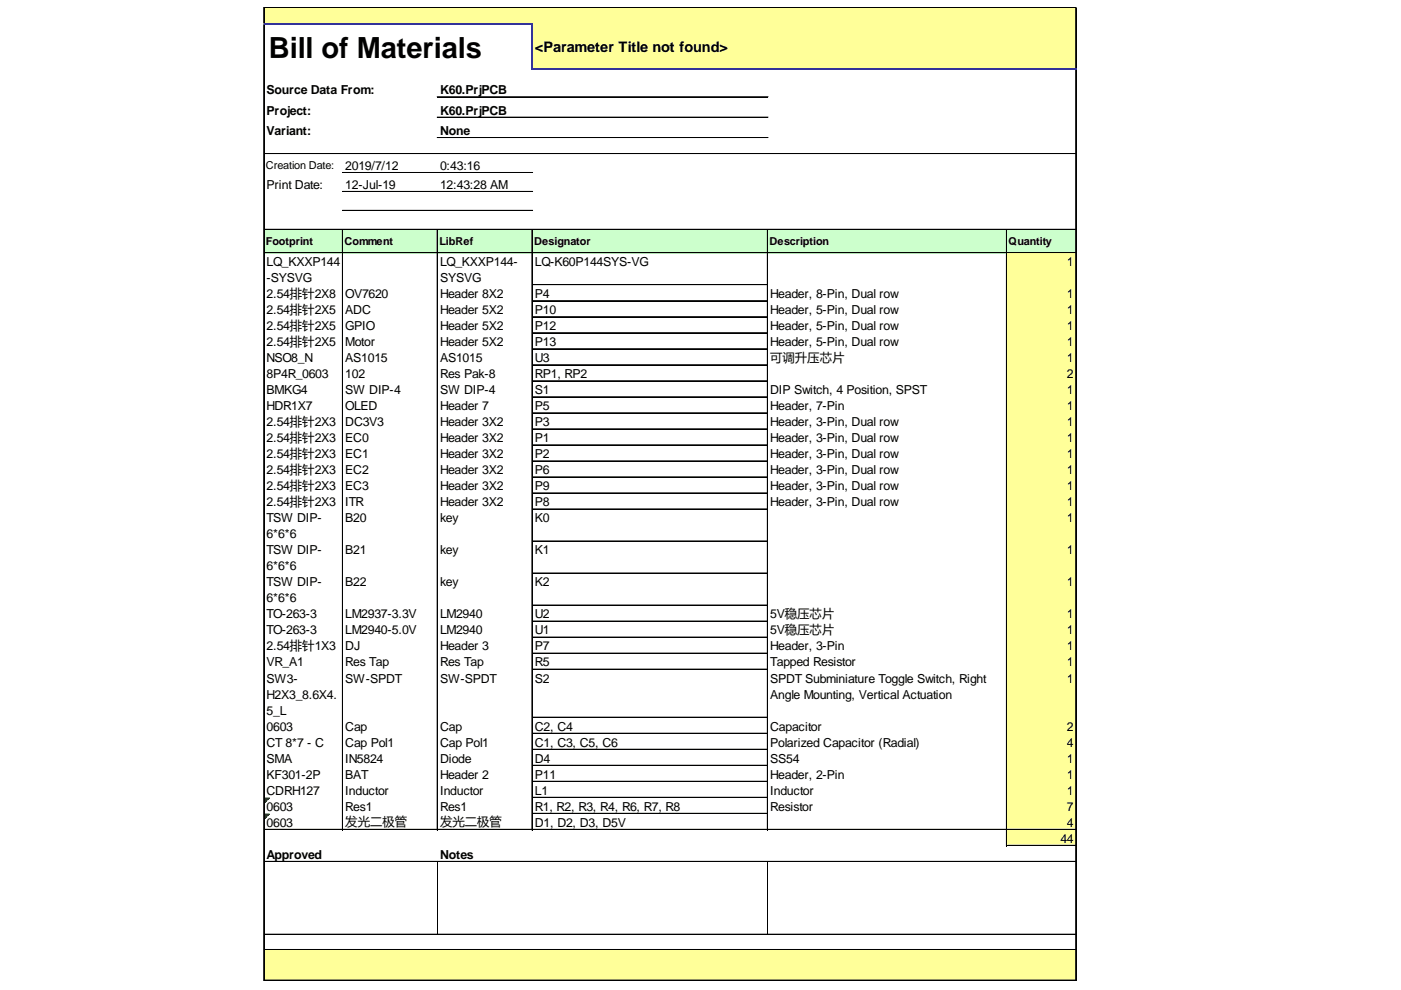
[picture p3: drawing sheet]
<svg xmlns="http://www.w3.org/2000/svg" width="297mm" height="210mm" viewBox="0 0 297 210" stroke-linecap="round" stroke-linejoin="round" font-family="sans-serif">
<defs><g id="words">
<text font-size="6.2" x="57" y="12.2">Bill of Materials</text>
<text font-size="3.1" x="113.4" y="11">&lt;Parameter Title not found&gt;</text>
<g font-size="2.6">
<text x="56.5" y="20">Source Data From:</text>
<text x="93.3" y="20">K60.PrjPCB</text>
<text x="56.5" y="24.3">Project:</text>
<text x="56.5" y="28.6">Variant:</text>
<text x="93.3" y="24.3">K60.PrjPCB</text>
<text x="93.3" y="28.6">None</text>
<text x="56.5" y="40">Print Date:</text>
<text x="73.2" y="36">2019/7/12</text>
<text x="73.2" y="40">12-Jul-19</text>
<text x="93.3" y="36">0:43:16</text>
<text x="93.3" y="40">12:43:28 AM</text>
<text x="56.5" y="56.4">LQ_KXXP144</text>
<text x="56.5" y="59.8">-SYSVG</text>
<text x="93.3" y="56.4">LQ_KXXP144-</text>
<text x="93.3" y="59.8">SYSVG</text>
<text x="113.4" y="56.4">LQ-K60P144SYS-VG</text>
<text x="226.2" y="56.4">1</text>
<text x="56.5" y="63.2">2.54排针2X8</text>
<text x="73.2" y="63.2">OV7620</text>
<text x="93.3" y="63.2">Header 8X2</text>
<text x="113.4" y="63.2">P4</text>
<text x="163.3" y="63.2">Header, 8-Pin, Dual row</text>
<text x="226.2" y="63.2">1</text>
<text x="56.5" y="66.6">2.54排针2X5</text>
<text x="56.5" y="70">2.54排针2X5</text>
<text x="73.2" y="66.6">ADC</text>
<text x="73.2" y="70">GPIO</text>
<text x="93.3" y="66.6">Header 5X2</text>
<text x="93.3" y="70">Header 5X2</text>
<text x="113.4" y="66.6">P10</text>
<text x="113.4" y="70">P12</text>
<text x="163.3" y="66.6">Header, 5-Pin, Dual row</text>
<text x="163.3" y="70">Header, 5-Pin, Dual row</text>
<text x="226.2" y="66.6">1</text>
<text x="226.2" y="70">1</text>
<text x="56.5" y="73.4">2.54排针2X5</text>
<text x="56.5" y="76.8">NSO8_N</text>
<text x="73.2" y="73.4">Motor</text>
<text x="73.2" y="76.8">AS1015</text>
<text x="93.3" y="73.4">Header 5X2</text>
<text x="93.3" y="76.8">AS1015</text>
<text x="113.4" y="73.4">P13</text>
<text x="113.4" y="76.8">U3</text>
<text x="163.3" y="73.4">Header, 5-Pin, Dual row</text>
<text x="163.3" y="76.7">可调升压芯片</text>
<text x="226.2" y="73.4">1</text>
<text x="226.2" y="76.8">1</text>
<text x="56.5" y="80.2">8P4R_0603</text>
<text x="56.5" y="83.6">BMKG4</text>
<text x="73.2" y="80.2">102</text>
<text x="73.2" y="83.6">SW DIP-4</text>
<text x="93.3" y="80.2">Res Pak-8</text>
<text x="93.3" y="83.6">SW DIP-4</text>
<text x="113.4" y="80.2">RP1, RP2</text>
<text x="113.4" y="83.6">S1</text>
<text x="163.3" y="83.6">DIP Switch, 4 Position, SPST</text>
<text x="226.2" y="80.2">2</text>
<text x="226.2" y="83.6">1</text>
<text x="56.5" y="87">HDR1X7</text>
<text x="73.2" y="87">OLED</text>
<text x="93.3" y="87">Header 7</text>
<text x="113.4" y="87">P5</text>
<text x="163.3" y="87">Header, 7-Pin</text>
<text x="226.2" y="87">1</text>
<text x="56.5" y="90.4">2.54排针2X3</text>
<text x="56.5" y="93.8">2.54排针2X3</text>
<text x="73.2" y="90.4">DC3V3</text>
<text x="73.2" y="93.8">EC0</text>
<text x="93.3" y="90.4">Header 3X2</text>
<text x="93.3" y="93.8">Header 3X2</text>
<text x="113.4" y="90.4">P3</text>
<text x="113.4" y="93.8">P1</text>
<text x="163.3" y="90.4">Header, 3-Pin, Dual row</text>
<text x="163.3" y="93.8">Header, 3-Pin, Dual row</text>
<text x="226.2" y="90.4">1</text>
<text x="226.2" y="93.8">1</text>
<text x="56.5" y="97.2">2.54排针2X3</text>
<text x="56.5" y="100.6">2.54排针2X3</text>
<text x="73.2" y="97.2">EC1</text>
<text x="73.2" y="100.6">EC2</text>
<text x="93.3" y="97.2">Header 3X2</text>
<text x="93.3" y="100.6">Header 3X2</text>
<text x="113.4" y="97.2">P2</text>
<text x="113.4" y="100.6">P6</text>
<text x="163.3" y="97.2">Header, 3-Pin, Dual row</text>
<text x="163.3" y="100.6">Header, 3-Pin, Dual row</text>
<text x="226.2" y="97.2">1</text>
<text x="226.2" y="100.6">1</text>
<text x="56.5" y="103.9">2.54排针2X3</text>
<text x="56.5" y="107.3">2.54排针2X3</text>
<text x="73.2" y="103.9">EC3</text>
<text x="73.2" y="107.3">ITR</text>
<text x="93.3" y="103.9">Header 3X2</text>
<text x="93.3" y="107.3">Header 3X2</text>
<text x="113.4" y="103.9">P9</text>
<text x="113.4" y="107.3">P8</text>
<text x="163.3" y="103.9">Header, 3-Pin, Dual row</text>
<text x="163.3" y="107.3">Header, 3-Pin, Dual row</text>
<text x="226.2" y="103.9">1</text>
<text x="226.2" y="107.3">1</text>
<text x="56.5" y="110.7">TSW DIP-</text>
<text x="73.2" y="110.7">B20</text>
<text x="93.3" y="110.7">key</text>
<text x="113.4" y="110.7">K0</text>
<text x="226.2" y="110.7">1</text>
<text x="56.5" y="114.1">6*6*6</text>
<text x="56.5" y="117.5">TSW DIP-</text>
<text x="73.2" y="117.5">B21</text>
<text x="93.3" y="117.5">key</text>
<text x="113.4" y="117.5">K1</text>
<text x="226.2" y="117.5">1</text>
<text x="56.5" y="120.9">6*6*6</text>
<text x="56.5" y="124.3">TSW DIP-</text>
<text x="73.2" y="124.3">B22</text>
<text x="93.3" y="124.3">key</text>
<text x="113.4" y="124.3">K2</text>
<text x="226.2" y="124.3">1</text>
<text x="56.5" y="127.7">6*6*6</text>
<text x="56.5" y="131.1">TO-263-3</text>
<text x="73.2" y="131.1">LM2937-3.3V</text>
<text x="93.3" y="131.1">LM2940</text>
<text x="113.4" y="131.1">U2</text>
<text x="163.3" y="131.1">5V稳压芯片</text>
<text x="226.2" y="131.1">1</text>
<text x="56.5" y="134.5">TO-263-3</text>
<text x="56.5" y="137.9">2.54排针1X3</text>
<text x="73.2" y="134.5">LM2940-5.0V</text>
<text x="73.2" y="137.9">DJ</text>
<text x="93.3" y="134.5">LM2940</text>
<text x="93.3" y="137.9">Header 3</text>
<text x="113.4" y="134.5">U1</text>
<text x="113.4" y="137.9">P7</text>
<text x="163.3" y="134.5">5V稳压芯片</text>
<text x="163.3" y="137.9">Header, 3-Pin</text>
<text x="226.2" y="134.5">1</text>
<text x="226.2" y="137.9">1</text>
<text x="56.5" y="141.3">VR_A1</text>
<text x="73.2" y="141.3">Res Tap</text>
<text x="93.3" y="141.3">Res Tap</text>
<text x="113.4" y="141.3">R5</text>
<text x="163.3" y="141.3">Tapped Resistor</text>
<text x="226.2" y="141.3">1</text>
<text x="56.5" y="144.7">SW3-</text>
<text x="56.5" y="148.1">H2X3_8.6X4.</text>
<text x="73.2" y="144.7">SW-SPDT</text>
<text x="93.3" y="144.7">SW-SPDT</text>
<text x="113.4" y="144.7">S2</text>
<text x="163.3" y="144.7">SPDT Subminiature Toggle Switch, Right</text>
<text x="163.3" y="148.1">Angle Mounting, Vertical Actuation</text>
<text x="226.2" y="144.7">1</text>
<text x="56.5" y="151.5">5_L</text>
<text x="56.5" y="154.9">0603</text>
<text x="73.2" y="154.9">Cap</text>
<text x="93.3" y="154.9">Cap</text>
<text x="113.4" y="154.9">C2, C4</text>
<text x="163.3" y="154.9">Capacitor</text>
<text x="226.2" y="154.9">2</text>
<text x="56.5" y="158.3">CT 8*7 - C</text>
<text x="56.5" y="161.7">SMA</text>
<text x="73.2" y="158.3">Cap Pol1</text>
<text x="73.2" y="161.7">IN5824</text>
<text x="93.3" y="158.3">Cap Pol1</text>
<text x="93.3" y="161.7">Diode</text>
<text x="113.4" y="158.3">C1, C3, C5, C6</text>
<text x="113.4" y="161.7">D4</text>
<text x="163.3" y="158.3">Polarized Capacitor (Radial)</text>
<text x="163.3" y="161.7">SS54</text>
<text x="226.2" y="158.3">4</text>
<text x="226.2" y="161.7">1</text>
<text x="56.5" y="165.1">KF301-2P</text>
<text x="73.2" y="165.1">BAT</text>
<text x="93.3" y="165.1">Header 2</text>
<text x="113.4" y="165.1">P11</text>
<text x="163.3" y="165.1">Header, 2-Pin</text>
<text x="226.2" y="165.1">1</text>
<text x="56.5" y="168.5">CDRH127</text>
<text x="56.5" y="171.9">0603</text>
<text x="73.2" y="168.5">Inductor</text>
<text x="73.2" y="171.9">Res1</text>
<text x="93.3" y="168.5">Inductor</text>
<text x="93.3" y="171.9">Res1</text>
<text x="113.4" y="168.5">L1</text>
<text x="113.4" y="171.9">R1, R2, R3, R4, R6, R7, R8</text>
<text x="163.3" y="168.5">Inductor</text>
<text x="163.3" y="171.9">Resistor</text>
<text x="226.2" y="168.5">1</text>
<text x="226.2" y="171.9">7</text>
<text x="56.5" y="175.3">0603</text>
<text x="73.2" y="175.2">发光二极管</text>
<text x="93.3" y="175.2">发光二极管</text>
<text x="113.4" y="175.3">D1, D2, D3, D5V</text>
<text x="224.8" y="178.7">44</text>
<text x="226.2" y="175.3">4</text>
<text x="56.5" y="182.1">Approved</text>
<text x="93.3" y="182.1">Notes</text>
</g>
<g font-size="2.3">
<text x="56.4" y="35.9">Creation Date:</text>
<text x="56.4" y="51.9">Footprint</text>
<text x="73.1" y="51.9">Comment</text>
<text x="93.2" y="51.9">LibRef</text>
<text x="113.2" y="51.9">Designator</text>
<text x="163.2" y="51.9">Description</text>
<text x="213.8" y="51.9">Quantity</text>
</g>
</g></defs>
<g fill="#ff9">
<path d="M56 1.6h172.2v3.6h-172.2z"/>
<path d="M112.8 5.1h115.4v9.7h-115.4z"/>
</g>
<path d="M56 48.6h172.2v5.1h-172.2z" fill="#cfc"/>
<g fill="#ff9">
<path d="M213.4 53.6h14.8v6.9h-14.8z"/>
<path d="M213.4 60.3h14.8v3.6h-14.8z"/>
<path d="M213.4 63.7h14.8v3.6h-14.8z"/>
<path d="M213.4 67.1h14.8v3.6h-14.8z"/>
<path d="M213.4 70.5h14.8v3.6h-14.8z"/>
<path d="M213.4 73.9h14.8v3.6h-14.8z"/>
<path d="M213.4 77.3h14.8v3.6h-14.8z"/>
<path d="M213.4 80.7h14.8v3.6h-14.8z"/>
<path d="M213.4 84.1h14.8v3.6h-14.8z"/>
<path d="M213.4 87.5h14.8v3.6h-14.8z"/>
<path d="M213.4 90.9h14.8v3.6h-14.8z"/>
<path d="M213.4 94.3h14.8v3.6h-14.8z"/>
<path d="M213.4 97.7h14.8v3.6h-14.8z"/>
<path d="M213.4 101.1h14.8v3.6h-14.8z"/>
<path d="M213.4 104.5h14.8v3.6h-14.8z"/>
<path d="M213.4 107.9h14.8v7h-14.8z"/>
<path d="M213.4 114.7h14.8v6.9h-14.8z"/>
<path d="M213.4 121.5h14.8v6.9h-14.8z"/>
<path d="M213.4 128.3h14.8v3.5h-14.8z"/>
<path d="M213.4 131.7h14.8v3.5h-14.8z"/>
<path d="M213.4 135.1h14.8v3.5h-14.8z"/>
<path d="M213.4 138.5h14.8v34.1h-14.8z"/>
</g>
<path d="M56.1 169.2h1" fill="none" stroke="#008000" stroke-width=".21"/>
<path d="M56.1 169.2h1v.2h-1z" fill="#008000"/>
<path d="M56.1 169.4h.9" fill="none" stroke="#008000" stroke-width=".21"/>
<path d="M56.1 169.4h.9v.1h-.9z" fill="#008000"/>
<path d="M56.1 169.5h.7" fill="none" stroke="#008000" stroke-width=".21"/>
<path d="M56.1 169.5h.7v.2h-.7z" fill="#008000"/>
<path d="M56.1 169.7h.6" fill="none" stroke="#008000" stroke-width=".21"/>
<path d="M56.1 169.7h.6v.1h-.6z" fill="#008000"/>
<path d="M56.1 169.8h.4" fill="none" stroke="#008000" stroke-width=".21"/>
<path d="M56.1 169.8h.4v.2h-.4z" fill="#008000"/>
<path d="M56.1 170h.3" fill="none" stroke="#008000" stroke-width=".21"/>
<path d="M56.1 170h.3v.1h-.3z" fill="#008000"/>
<path d="M56.1 170.1h.1" fill="none" stroke="#008000" stroke-width=".21"/>
<path d="M56.1 170.1h.1v.2h-.1z" fill="#008000"/>
<path d="M213.4 172.4h14.8v3.6h-14.8z" fill="#ff9"/>
<path d="M56.1 172.6h1" fill="none" stroke="#008000" stroke-width=".21"/>
<path d="M56.1 172.6h1v.1h-1z" fill="#008000"/>
<path d="M56.1 172.7h.9" fill="none" stroke="#008000" stroke-width=".21"/>
<path d="M56.1 172.7h.9v.2h-.9z" fill="#008000"/>
<path d="M56.1 172.9h.7" fill="none" stroke="#008000" stroke-width=".21"/>
<path d="M56.1 172.9h.7v.2h-.7z" fill="#008000"/>
<path d="M56.1 173.1h.6" fill="none" stroke="#008000" stroke-width=".21"/>
<path d="M56.1 173.1h.6v.1h-.6z" fill="#008000"/>
<path d="M56.1 173.2h.4" fill="none" stroke="#008000" stroke-width=".21"/>
<path d="M56.1 173.2h.4v.2h-.4z" fill="#008000"/>
<path d="M56.1 173.4h.3" fill="none" stroke="#008000" stroke-width=".21"/>
<path d="M56.1 173.4h.3v.1h-.3z" fill="#008000"/>
<path d="M56.1 173.5h.1" fill="none" stroke="#008000" stroke-width=".21"/>
<path d="M56.1 173.5h.1v.2h-.1z" fill="#008000"/>
<g fill="#ff9">
<path d="M213.4 175.8h14.8v3.6h-14.8z"/>
<path d="M56 201.3h172.2v6.7h-172.2z"/>
</g>
<g fill="none" stroke="#000" stroke-width=".21">
<path d="M55.9 1.5v3.4M55.9 5.2v202.8M56 1.5v3.4M56 5.2v202.8M56.1 1.5h172.1M56.1 1.6h172.1M228.1 1.7v12.8M228.1 14.8v193.2M56.1 32.6h172.1M72.6 36.6h40.3M92.7 20.5h70.1M92.7 20.6h70.1"/>
<path d="M92.7 24.8h70.1M92.7 24.9h70.1M92.7 29.2h70.1M56.1 48.6h172.1M56.1 48.7h172.1M56.1 53.6h172.1M72.6 48.8v127.2M72.6 40.6h40.3M72.6 40.7h40.3M72.6 44.6h40.3M72.6 44.7h40.3M72.7 48.8v127.2"/>
<path d="M92.7 48.8v127.2M92.8 48.8v127.2M112.8 48.8v127.2M112.9 48.8v127.2M162.7 48.8v127.2M162.8 48.8v127.2M213.4 48.8v130.6M213.5 48.8v130.6M112.9 60.3h49.8M112.9 60.4h49.8M112.9 63.7h49.8M112.9 63.8h49.8"/>
<path d="M112.9 67.1h49.8M112.9 67.2h49.8M112.9 70.5h49.8M112.9 70.6h49.8M112.9 73.9h49.8M112.9 74h49.8M112.9 77.3h49.8M112.9 77.4h49.8M112.9 80.7h49.8M112.9 80.8h49.8M112.9 84.1h49.8M112.9 84.2h49.8"/>
<path d="M112.9 87.5h49.8M112.9 87.6h49.8M112.9 90.9h49.8M112.9 91h49.8M112.9 94.3h49.8M112.9 94.4h49.8M112.9 97.7h49.8M112.9 97.8h49.8M112.9 101.1h49.8M112.9 101.2h49.8M112.9 104.5h49.8M112.9 104.6h49.8"/>
<path d="M112.9 107.9h49.8M112.9 108h49.8M112.9 114.7h49.8M112.9 114.8h49.8M112.9 121.5h49.8M112.9 121.6h49.8M112.9 128.3h49.8M112.9 128.4h49.8M112.9 131.7h49.8M112.9 131.8h49.8M112.9 135.1h49.8M112.9 135.2h49.8"/>
<path d="M112.9 138.5h49.8M112.9 138.6h49.8M112.9 141.9h49.8M112.9 152.1h49.8M112.9 155.5h49.8M112.9 158.9h49.8M56.1 175.8h172.1M56.1 175.9h172.1M112.9 162.3h49.8M112.9 165.6h49.8M112.9 165.7h49.8M112.9 169h49.8"/>
<path d="M112.9 169.1h49.8M112.9 172.4h49.8M112.9 172.5h49.8M213.5 179.2h14.7M213.5 179.3h14.7M56.1 182.6h172.1M56.1 182.7h172.1M56.1 198.1h172.1M92.8 182.8v15.3M162.8 182.8v15.3M56.1 201.3h172.1M56.1 201.4h172.1"/>
<path d="M56.1 207.8h172.1M56.1 207.9h172.1"/>
</g>
<path d="M55.9 5.1h57M112.8 5.2v9.6M112.9 14.6h115.3" fill="none" stroke="#339" stroke-width=".31"/>
<use href="#words"/>
</svg>
